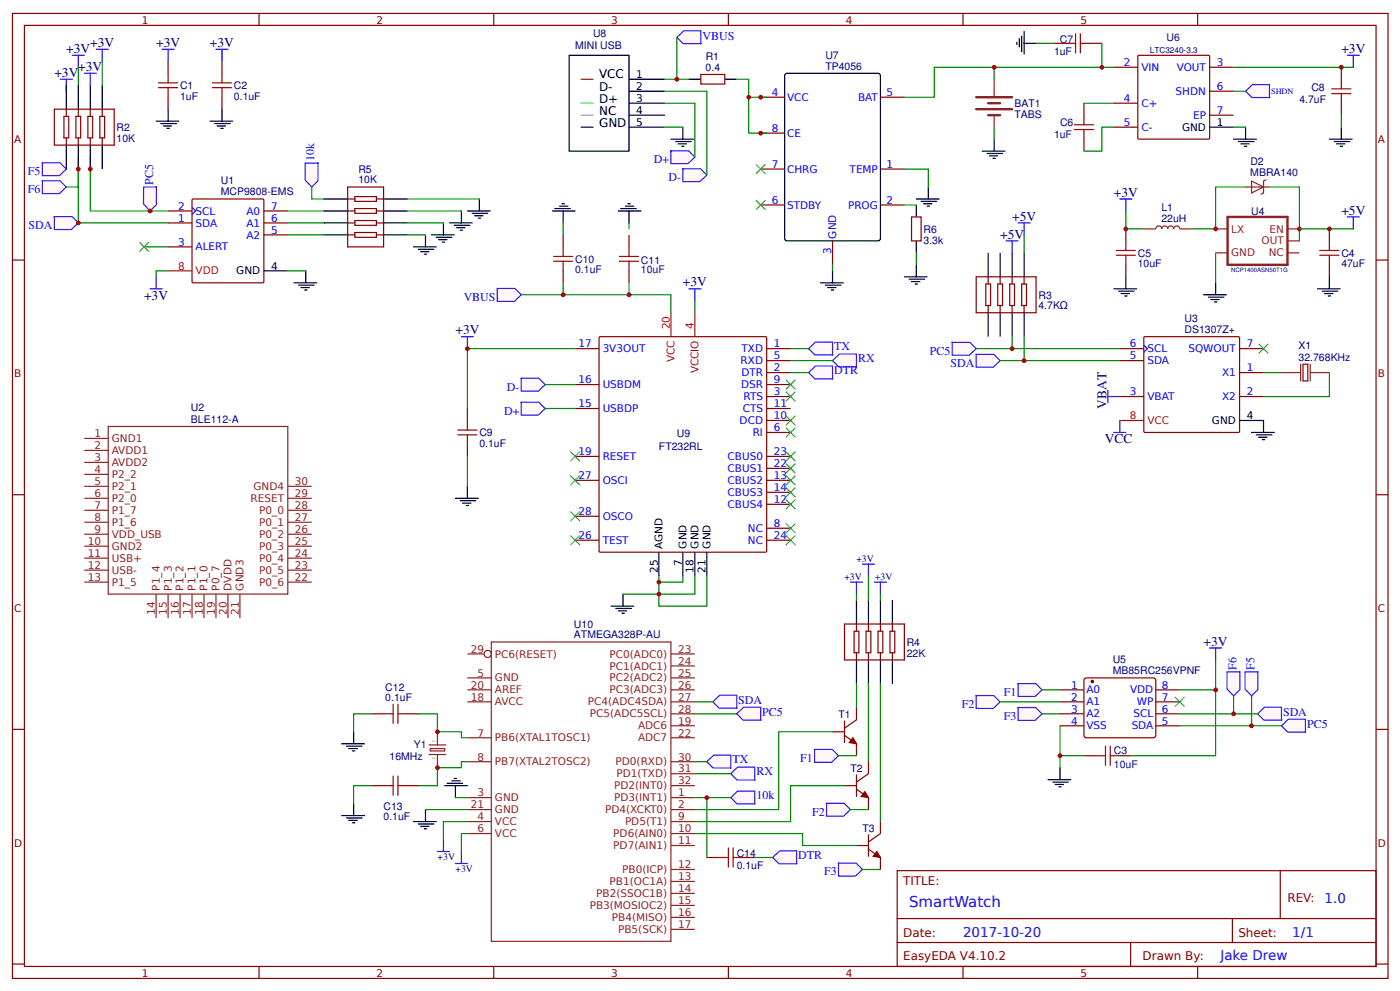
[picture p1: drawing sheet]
<svg xmlns="http://www.w3.org/2000/svg" width="312mm" height="221mm" viewBox="0 0 312 221" stroke-linecap="round" stroke-linejoin="round" font-family="sans-serif">
<defs><g id="words">
<text font-size="3.3" fill="#00f" x="202.5" y="201.9">SmartWatch</text>
<g font-size="3" fill="#000080">
<text x="14.8" y="11.8">+3V</text>
<text x="20.1" y="10.5">+3V</text>
<text x="34.8" y="10.5">+3V</text>
<text x="46.8" y="10.5">+3V</text>
<text x="298.8" y="11.8">+3V</text>
<text x="12.1" y="17.1">+3V</text>
<text x="17.4" y="15.8">+3V</text>
<text x="248.1" y="43.8">+3V</text>
<text x="298.8" y="47.8">+5V</text>
<text x="222.8" y="53.1">+5V</text>
<text x="225.5" y="49.1">+5V</text>
<text x="152.1" y="63.8">+3V</text>
<text x="32.1" y="66.7">+3V</text>
<text x="101.5" y="74.5">+3V</text>
<text x="246.5" y="91" transform="rotate(-90 246.5 91)">VBAT</text>
<text x="246.1" y="98.7">VCC</text>
<text x="268.1" y="143.8">+3V</text>
</g>
<g font-size="3" fill="#00f">
<text x="295.1" y="201.1">1.0</text>
<text x="214.5" y="208.6">2017-10-20</text>
<text x="287.9" y="208.6">1/1</text>
<text x="271.9" y="213.9">Jake Drew</text>
</g>
<g font-size="2.7" fill="#00f">
<text x="156.5" y="8.9">VBUS</text>
<text x="70" y="35.8" transform="rotate(-90 70 35.8)">10k</text>
<text x="6.2" y="39">F5</text>
<text x="34.1" y="41.1" transform="rotate(-90 34.1 41.1)">PC5</text>
<text x="145.6" y="36.3">D+</text>
<text x="148.9" y="40.3">D-</text>
<text x="6.2" y="43">F6</text>
<text x="6.4" y="51">SDA</text>
<text x="103.3" y="67">VBUS</text>
<text x="185.8" y="77.9">TX</text>
<text x="185.8" y="83.3">DTR</text>
<text x="191.2" y="80.6">RX</text>
<text x="207.2" y="79">PC5</text>
<text x="211.8" y="81.7">SDA</text>
<text x="112.9" y="87">D-</text>
<text x="112.3" y="92.3">D+</text>
<text x="275.4" y="149.1" transform="rotate(-90 275.4 149.1)">F6</text>
<text x="279.4" y="149.1" transform="rotate(-90 279.4 149.1)">F5</text>
<text x="223.6" y="155">F1</text>
<text x="164.5" y="156.9">SDA</text>
<text x="169.8" y="159.5">PC5</text>
<text x="214.3" y="157.7">F2</text>
<text x="223.6" y="160.3">F3</text>
<text x="285.8" y="159.5">SDA</text>
<text x="291.2" y="162.2">PC5</text>
<text x="163.2" y="169.9">TX</text>
<text x="168.5" y="172.6">RX</text>
<text x="178.3" y="169.7">F1</text>
<text x="168.5" y="177.9">10k</text>
<text x="180.9" y="181.7">F2</text>
<text x="177.8" y="191.3">DTR</text>
<text x="183.6" y="195">F3</text>
</g>
<g font-size="2.7">
<text x="133.5" y="17.4">VCC</text>
<text x="133.5" y="20.3">D-</text>
<text x="133.5" y="23">D+</text>
<text x="133.5" y="28.3">GND</text>
<text x="133.5" y="25.7">NC</text>
</g>
<g font-size="2.7" fill="#800">
<text x="201.2" y="197.1">TITLE:</text>
<text x="286.8" y="200.9">REV:</text>
<text x="201.2" y="208.6">Date:</text>
<text x="275.9" y="208.6">Sheet:</text>
<text x="201.2" y="213.9">EasyEDA V4.10.2</text>
<text x="254.5" y="213.9">Drawn By:</text>
</g>
<g font-size="2.3" fill="#800">
<text x="31.6" y="5.3">1</text>
<text x="83.9" y="5.3">2</text>
<text x="136.1" y="5.3">3</text>
<text x="188.4" y="5.3">4</text>
<text x="240.7" y="5.3">5</text>
<text x="3.2" y="31.8">A</text>
<text x="306.9" y="31.8">A</text>
<text x="3.2" y="84.1">B</text>
<text x="306.9" y="84.1">B</text>
<text x="3.2" y="136.3">C</text>
<text x="306.9" y="136.3">C</text>
<text x="3.2" y="188.6">D</text>
<text x="306.9" y="188.6">D</text>
<text x="31.6" y="217.5">1</text>
<text x="83.9" y="217.5">2</text>
<text x="136.1" y="217.5">3</text>
<text x="188.4" y="217.5">4</text>
<text x="240.7" y="217.5">5</text>
</g>
<g font-size="2.3" fill="#000080">
<text x="128.1" y="11">MINI USB</text>
<text x="132.1" y="8.3">U8</text>
<text x="236.1" y="9.7">C7</text>
<text x="259.9" y="9.1">U6</text>
<text x="157.2" y="15.8">0.4</text>
<text x="157.2" y="13.4">R1</text>
<text x="183.9" y="15.5">TP4056</text>
<text x="183.9" y="13.1">U7</text>
<text x="234.8" y="12.3">1uF</text>
<text x="40.1" y="22.2">1uF</text>
<text x="40.1" y="19.9">C1</text>
<text x="52.1" y="22.2">0.1uF</text>
<text x="52.1" y="19.9">C2</text>
<text x="226" y="23.9">BAT1</text>
<text x="289.5" y="22.8">4.7uF</text>
<text x="292.1" y="20.2">C8</text>
<text x="26" y="29.2">R2</text>
<text x="226" y="26.2">TABS</text>
<text x="236.1" y="28.2">C6</text>
<text x="26" y="31.6">10K</text>
<text x="234.8" y="30.8">1uF</text>
<text x="49.2" y="41.1">U1</text>
<text x="79.8" y="40.9">10K</text>
<text x="79.8" y="38.4">R5</text>
<text x="278.5" y="39.3">MBRA140</text>
<text x="278.5" y="36.8">D2</text>
<text x="49.2" y="43.5">MCP9808-EMS</text>
<text x="258.7" y="47.1">L1</text>
<text x="278.7" y="47.8">U4</text>
<text x="205.7" y="51.8">R6</text>
<text x="258.7" y="49.5">22uH</text>
<text x="128.1" y="58.6">C10</text>
<text x="142.8" y="58.9">C11</text>
<text x="205.7" y="54.3">3.3k</text>
<text x="253.5" y="59.6">10uF</text>
<text x="253.5" y="57.2">C5</text>
<text x="298.8" y="59.6">47uF</text>
<text x="298.8" y="57.2">C4</text>
<text x="128.1" y="60.9">0.1uF</text>
<text x="142.8" y="60.9">10uF</text>
<text x="231.3" y="68.9">4.7KΩ</text>
<text x="231.3" y="66.5">R3</text>
<text x="263.9" y="71.7">U3</text>
<text x="263.9" y="74.2">DS1307Z+</text>
<text x="289.3" y="77.8">X1</text>
<text x="289.3" y="80.3">32.768KHz</text>
<text x="42.5" y="94.2">BLE112-A</text>
<text x="42.5" y="91.6">U2</text>
<text x="106.8" y="99.6">0.1uF</text>
<text x="106.8" y="97.2">C9</text>
<text x="146.8" y="100.2">FT232RL</text>
<text x="150.8" y="97.3">U9</text>
<text x="127.9" y="142.2">ATMEGA328P-AU</text>
<text x="127.9" y="139.8">U10</text>
<text x="202" y="143.8">R4</text>
<text x="202" y="146.3">22K</text>
<text x="247.9" y="147.7">U5</text>
<text x="85.8" y="154">C12</text>
<text x="247.9" y="150.2">MB85RC256VPNF</text>
<text x="85.8" y="156.1">0.1uF</text>
<text x="186.8" y="159.9">T1</text>
<text x="92.2" y="166.6">Y1</text>
<text x="248.1" y="167.9">C3</text>
<text x="86.8" y="169.3">16MHz</text>
<text x="189.5" y="171.9">T2</text>
<text x="248.1" y="171">10uF</text>
<text x="85.5" y="182.6">0.1uF</text>
<text x="85.5" y="180.3">C13</text>
<text x="192.1" y="185.3">T3</text>
<text x="164.1" y="190.9">C14</text>
<text x="164.1" y="193.5">0.1uF</text>
</g>
<g font-size="2.3">
<text x="141.7" y="17.4">1</text>
<text x="141.7" y="20.1">2</text>
<text x="141.7" y="22.7">3</text>
<text x="141.7" y="25.4">4</text>
<text x="141.7" y="28.1">5</text>
<text x="263.3" y="29.1">GND</text>
<text x="271.1" y="28.1">1</text>
<text x="52.6" y="61.1">GND</text>
<text x="60.4" y="60.1">4</text>
<text x="270" y="94.5">GND</text>
<text x="277.7" y="93.4">4</text>
<text x="147.6" y="122.2" transform="rotate(-90 147.6 122.2)">AGND</text>
<text x="152.9" y="122.2" transform="rotate(-90 152.9 122.2)">GND</text>
<text x="155.6" y="122.2" transform="rotate(-90 155.6 122.2)">GND</text>
<text x="158.3" y="122.2" transform="rotate(-90 158.3 122.2)">GND</text>
<text x="146.5" y="127.6" transform="rotate(-90 146.5 127.6)">25</text>
<text x="151.9" y="126.1" transform="rotate(-90 151.9 126.1)">7</text>
<text x="154.5" y="127.6" transform="rotate(-90 154.5 127.6)">18</text>
<text x="157.2" y="127.6" transform="rotate(-90 157.2 127.6)">21</text>
</g>
<g font-size="2.3" fill="#00f">
<text x="250.4" y="14.7">2</text>
<text x="254.3" y="15.8">VIN</text>
<text x="262.1" y="15.8">VOUT</text>
<text x="271.1" y="14.7">3</text>
<text x="172" y="21.4">4</text>
<text x="175.3" y="22.5">VCC</text>
<text x="191.2" y="22.5">BAT</text>
<text x="197.5" y="21.4">5</text>
<text x="250.4" y="22.7">4</text>
<text x="254.3" y="23.8">C+</text>
<text x="261.9" y="21.1">SHDN</text>
<text x="271.1" y="20.1">6</text>
<text x="172" y="29.4">8</text>
<text x="250.4" y="28.1">5</text>
<text x="254.3" y="29.1">C-</text>
<text x="265.8" y="26.5">EP</text>
<text x="271.1" y="25.4">7</text>
<text x="175.3" y="30.5">CE</text>
<text x="172" y="37.4">7</text>
<text x="175.3" y="38.5">CHRG</text>
<text x="189.3" y="38.5">TEMP</text>
<text x="197.5" y="37.4">1</text>
<text x="39.7" y="46.7">2</text>
<text x="43.6" y="47.8">SCL</text>
<text x="54.9" y="47.8">A0</text>
<text x="60.4" y="46.7">7</text>
<text x="172" y="45.4">6</text>
<text x="175.3" y="46.5">STDBY</text>
<text x="188.9" y="46.5">PROG</text>
<text x="197.5" y="45.4">2</text>
<text x="39.7" y="49.4">1</text>
<text x="43.6" y="50.5">SDA</text>
<text x="54.9" y="53.1">A2</text>
<text x="54.9" y="50.5">A1</text>
<text x="60.4" y="52.1">5</text>
<text x="60.4" y="49.4">6</text>
<text x="186.3" y="53.1" transform="rotate(-90 186.3 53.1)">GND</text>
<text x="39.7" y="54.7">3</text>
<text x="43.6" y="55.8">ALERT</text>
<text x="185.2" y="56.5" transform="rotate(-90 185.2 56.5)">3</text>
<text x="128.9" y="77.4">17</text>
<text x="172.4" y="77.4">1</text>
<text x="251.7" y="77.4">6</text>
<text x="277.7" y="77.4">7</text>
<text x="134.3" y="78.5">3V3OUT</text>
<text x="165" y="81.1">RXD</text>
<text x="165.1" y="83.8">DTR</text>
<text x="165.2" y="78.5">TXD</text>
<text x="172.4" y="80.1">5</text>
<text x="172.4" y="82.7">2</text>
<text x="251.7" y="80.1">5</text>
<text x="255.6" y="81.1">SDA</text>
<text x="255.6" y="78.5">SCL</text>
<text x="264.7" y="78.5">SQWOUT</text>
<text x="272.3" y="83.8">X1</text>
<text x="277.7" y="82.7">1</text>
<text x="128.9" y="85.4">16</text>
<text x="134.3" y="86.5">USBDM</text>
<text x="165.1" y="86.5">DSR</text>
<text x="165.6" y="89.1">RTS</text>
<text x="172.4" y="85.4">9</text>
<text x="172.4" y="88.1">3</text>
<text x="251.7" y="88.1">3</text>
<text x="255.6" y="89.1">VBAT</text>
<text x="272.3" y="89.1">X2</text>
<text x="277.7" y="88.1">2</text>
<text x="128.9" y="90.7">15</text>
<text x="134.3" y="91.8">USBDP</text>
<text x="164.8" y="94.5">DCD</text>
<text x="165.5" y="91.8">CTS</text>
<text x="172.4" y="93.4">10</text>
<text x="172.4" y="90.7">11</text>
<text x="128.9" y="101.4">19</text>
<text x="167.7" y="97.1">RI</text>
<text x="172.4" y="96.1">6</text>
<text x="172.4" y="101.4">23</text>
<text x="128.9" y="106.7">27</text>
<text x="134.3" y="102.5">RESET</text>
<text x="134.3" y="107.8">OSCI</text>
<text x="162.1" y="107.8">CBUS2</text>
<text x="162.1" y="105.1">CBUS1</text>
<text x="162.1" y="102.5">CBUS0</text>
<text x="172.4" y="106.7">13</text>
<text x="172.4" y="104.1">22</text>
<text x="162.1" y="113.1">CBUS4</text>
<text x="162.1" y="110.5">CBUS3</text>
<text x="172.4" y="112.1">12</text>
<text x="172.4" y="109.4">14</text>
<text x="128.9" y="114.7">28</text>
<text x="134.3" y="115.8">OSCO</text>
<text x="166.6" y="118.5">NC</text>
<text x="172.4" y="117.4">8</text>
<text x="128.9" y="120.1">26</text>
<text x="134.3" y="121.1">TEST</text>
<text x="166.6" y="121.1">NC</text>
<text x="172.4" y="120.1">24</text>
<text x="238.7" y="153.4">1</text>
<text x="242" y="154.5">A0</text>
<text x="251.8" y="154.5">VDD</text>
<text x="258.8" y="153.4">8</text>
<text x="238.7" y="156.1">2</text>
<text x="238.7" y="158.7">3</text>
<text x="238.7" y="161.4">4</text>
<text x="242" y="157.1">A1</text>
<text x="242" y="159.8">A2</text>
<text x="252.5" y="159.8">SCL</text>
<text x="253.2" y="157.1">WP</text>
<text x="258.8" y="161.4">5</text>
<text x="258.8" y="158.7">6</text>
<text x="258.8" y="156.1">7</text>
<text x="242" y="162.5">VSS</text>
<text x="252.1" y="162.5">SDA</text>
</g>
<g font-size="2.3" fill="#8d2323">
<text x="274.3" y="51.8">LX</text>
<text x="282.8" y="51.8">EN</text>
<text x="274.3" y="57.1">GND</text>
<text x="281" y="54.5">OUT</text>
<text x="282.6" y="57.1">NC</text>
<text x="21" y="97.4">1</text>
<text x="21" y="100.1">2</text>
<text x="24.9" y="98.5">GND1</text>
<text x="24.9" y="101.1">AVDD1</text>
<text x="21" y="102.7">3</text>
<text x="21" y="105.4">4</text>
<text x="24.9" y="103.8">AVDD2</text>
<text x="24.9" y="106.5">P2_2</text>
<text x="21" y="108.1">5</text>
<text x="21" y="110.7">6</text>
<text x="21" y="113.4">7</text>
<text x="24.9" y="109.1">P2_1</text>
<text x="24.9" y="111.8">P2_0</text>
<text x="55.8" y="111.8">RESET</text>
<text x="56.5" y="109.1">GND4</text>
<text x="65.7" y="113.4">28</text>
<text x="65.7" y="110.7">29</text>
<text x="65.7" y="108.1">30</text>
<text x="21" y="116.1">8</text>
<text x="21" y="118.7">9</text>
<text x="24.9" y="114.5">P1_7</text>
<text x="24.9" y="117.1">P1_6</text>
<text x="24.9" y="119.8">VDD_USB</text>
<text x="57.8" y="119.8">P0_2</text>
<text x="57.8" y="117.1">P0_1</text>
<text x="57.8" y="114.5">P0_0</text>
<text x="65.7" y="118.7">26</text>
<text x="65.7" y="116.1">27</text>
<text x="19.5" y="121.4">10</text>
<text x="19.5" y="124.1">11</text>
<text x="24.9" y="122.5">GND2</text>
<text x="24.9" y="125.1">USB+</text>
<text x="57.8" y="125.1">P0_4</text>
<text x="57.8" y="122.5">P0_3</text>
<text x="65.7" y="124.1">24</text>
<text x="65.7" y="121.4">25</text>
<text x="19.5" y="126.7">12</text>
<text x="19.5" y="129.4">13</text>
<text x="24.9" y="127.8">USB-</text>
<text x="24.9" y="130.5">P1_5</text>
<text x="35.6" y="131.5" transform="rotate(-90 35.6 131.5)">P1_4</text>
<text x="38.2" y="131.5" transform="rotate(-90 38.2 131.5)">P1_3</text>
<text x="40.9" y="131.5" transform="rotate(-90 40.9 131.5)">P1_2</text>
<text x="43.6" y="131.5" transform="rotate(-90 43.6 131.5)">P1_1</text>
<text x="46.2" y="131.5" transform="rotate(-90 46.2 131.5)">P1_0</text>
<text x="48.9" y="131.5" transform="rotate(-90 48.9 131.5)">P0_7</text>
<text x="51.6" y="131.5" transform="rotate(-90 51.6 131.5)">DVDD</text>
<text x="54.2" y="131.5" transform="rotate(-90 54.2 131.5)">GND3</text>
<text x="57.8" y="130.5">P0_6</text>
<text x="57.8" y="127.8">P0_5</text>
<text x="65.7" y="129.4">22</text>
<text x="65.7" y="126.7">23</text>
<text x="34.5" y="136.9" transform="rotate(-90 34.5 136.9)">14</text>
<text x="37.2" y="136.9" transform="rotate(-90 37.2 136.9)">15</text>
<text x="39.8" y="136.9" transform="rotate(-90 39.8 136.9)">16</text>
<text x="42.5" y="136.9" transform="rotate(-90 42.5 136.9)">17</text>
<text x="45.2" y="136.9" transform="rotate(-90 45.2 136.9)">18</text>
<text x="47.8" y="136.9" transform="rotate(-90 47.8 136.9)">19</text>
<text x="50.5" y="136.9" transform="rotate(-90 50.5 136.9)">20</text>
<text x="53.2" y="136.9" transform="rotate(-90 53.2 136.9)">21</text>
<text x="104.9" y="145.4">29</text>
<text x="110.3" y="146.5">PC6(RESET)</text>
<text x="135.8" y="149.1">PC1(ADC1)</text>
<text x="135.8" y="146.5">PC0(ADC0)</text>
<text x="151.1" y="148.1">24</text>
<text x="151.1" y="145.4">23</text>
<text x="104.9" y="153.4">20</text>
<text x="106.4" y="150.7">5</text>
<text x="110.3" y="151.8">GND</text>
<text x="110.3" y="154.5">AREF</text>
<text x="135.8" y="154.5">PC3(ADC3)</text>
<text x="135.8" y="151.8">PC2(ADC2)</text>
<text x="151.1" y="153.4">26</text>
<text x="151.1" y="150.7">25</text>
<text x="104.9" y="156.1">18</text>
<text x="110.3" y="157.1">AVCC</text>
<text x="131" y="157.1">PC4(ADC4SDA)</text>
<text x="131.4" y="159.8">PC5(ADC5SCL)</text>
<text x="151.1" y="158.7">28</text>
<text x="151.1" y="156.1">27</text>
<text x="151.1" y="161.4">19</text>
<text x="106.4" y="164.1">7</text>
<text x="110.3" y="165.1">PB6(XTAL1TOSC1)</text>
<text x="142.1" y="165.1">ADC7</text>
<text x="142.1" y="162.5">ADC6</text>
<text x="151.1" y="164.1">22</text>
<text x="106.4" y="169.4">8</text>
<text x="110.3" y="170.5">PB7(XTAL2TOSC2)</text>
<text x="137.1" y="170.5">PD0(RXD)</text>
<text x="137.3" y="173.1">PD1(TXD)</text>
<text x="151.1" y="172.1">31</text>
<text x="151.1" y="169.4">30</text>
<text x="106.4" y="177.4">3</text>
<text x="110.3" y="178.5">GND</text>
<text x="136.8" y="178.5">PD3(INT1)</text>
<text x="136.8" y="175.8">PD2(INT0)</text>
<text x="151.1" y="177.4">1</text>
<text x="151.1" y="174.7">32</text>
<text x="104.9" y="180.1">21</text>
<text x="106.4" y="182.7">4</text>
<text x="106.4" y="185.4">6</text>
<text x="110.3" y="181.1">GND</text>
<text x="110.3" y="183.8">VCC</text>
<text x="134.8" y="181.1">PD4(XCKT0)</text>
<text x="139.2" y="183.8">PD5(T1)</text>
<text x="151.1" y="185.4">10</text>
<text x="151.1" y="182.7">9</text>
<text x="151.1" y="180.1">2</text>
<text x="110.3" y="186.5">VCC</text>
<text x="136.6" y="189.1">PD7(AIN1)</text>
<text x="136.6" y="186.5">PD6(AIN0)</text>
<text x="151.1" y="188.1">11</text>
<text x="135.8" y="197.1">PB1(OC1A)</text>
<text x="138.6" y="194.5">PB0(ICP)</text>
<text x="151.1" y="196.1">13</text>
<text x="151.1" y="193.4">12</text>
<text x="131.4" y="202.5">PB3(MOSIOC2)</text>
<text x="132.8" y="199.8">PB2(SSOC1B)</text>
<text x="151.1" y="201.4">15</text>
<text x="151.1" y="198.7">14</text>
<text x="136.3" y="205.1">PB4(MISO)</text>
<text x="137.7" y="207.8">PB5(SCK)</text>
<text x="151.1" y="206.7">17</text>
<text x="151.1" y="204.1">16</text>
</g>
<g font-size="2.3" fill="#f00">
<text x="39.7" y="60.1">8</text>
<text x="43.6" y="61.1">VDD</text>
<text x="149.2" y="73.4" transform="rotate(-90 149.2 73.4)">20</text>
<text x="154.5" y="73.4" transform="rotate(-90 154.5 73.4)">4</text>
<text x="150.3" y="80.7" transform="rotate(-90 150.3 80.7)">VCC</text>
<text x="155.6" y="83.2" transform="rotate(-90 155.6 83.2)">VCCIO</text>
<text x="251.7" y="93.4">8</text>
<text x="255.6" y="94.5">VCC</text>
</g>
<g font-size="2.2" fill="#000080">
<text x="190.8" y="125.1">+3V</text>
<text x="188.1" y="129.1">+3V</text>
<text x="194.9" y="129.1">+3V</text>
<text x="97.5" y="191.5">+3V</text>
<text x="101.5" y="194.2">+3V</text>
</g>
<text font-size="1.8" fill="#000080" x="256.1" y="11.7">LTC3240-3.3</text>
<text font-size="1.8" fill="#00f" x="283.2" y="20.9">SHDN</text>
<text font-size="1.3" fill="#000080" x="274.3" y="60.5">NCP1400ASN50T1G</text>
<g font-size=".8" fill="#238d23">
<text x="96.4" y="164.9" transform="rotate(90 96.4 164.9)">1</text>
<text x="96.4" y="168.6" transform="rotate(90 96.4 168.6)">2</text>
</g>
</g></defs>
<g fill="none" stroke="#800" stroke-width=".27">
<path d="M2.8 3h306.4v214.9h-306.4zM5.4 5.7h301.1v209.6h-301.1zM57.7 3v2.7M110 3v2.7M162.3 3v2.7M214.5 3v2.7M266.8 3v2.7M2.8 57.9h2.6M37.4 49.7h5.4M37.4 47h5.4M37.4 55h5.4M42.8 44.5l.2-.2h15.5l.2 .2 .1 18.2-.2 .3h-15.6l-.2-.1z"/>
<path d="M58.8 49.7h5.3M58.8 47h5.3M58.8 52.3h5.3M306.5 57.9h2.7M2.8 110.2h2.6M306.5 110.2h2.7M2.8 162.5h2.6M306.5 162.5h2.7M199.9 193.9h106.6v21.4h-106.6zM285.2 193.9v10.7M2.8 214.7h2.6M57.7 215.3v2.6"/>
<path d="M110 215.3v2.6M162.3 215.3v2.6M199.9 204.6h106.6M199.9 209.9h106.6M214.5 215.3v2.6M251.9 209.9v5.4M266.8 215.3v2.6M274.5 204.6v5.3M306.5 214.7h2.7"/>
</g>
<path d="M18.8 16.3h2.6M20.1 16.3v2.7M21.4 11h2.7M22.8 11v2.7M36.1 11h2.7M37.4 11v2.7M42.8 46.2l.8 .8-.8 .8M33.4 64.3h2.7M34.8 61.7v2.6" fill="none" stroke="#00f" stroke-width=".27"/>
<g fill="none" stroke="#000" stroke-width=".27">
<path d="M34.8 27h5M35.8 27.5h3.5M36.4 28.1h1.8M37.2 28.6h.5M37.4 24.3v2.7M92.1 55h5.1M93.2 55.5h3.5M93.7 56.1h1.9M94.5 56.6h.6M94.8 52.3v2.7M96.1 52.3h5.1M97.2 52.9h3.5"/>
<path d="M97.7 53.4h1.9M98.5 53.9h.6M98.8 49.7v2.6M100.1 49.7h5.1M101.2 50.2h3.5M101.7 50.7h1.9M102.5 51.3h.6M102.8 47v2.7M58.8 60.3h5.3M65.4 63h5.1M66.5 63.5h3.5M67 64.1h1.9"/>
<path d="M67.8 64.6h.6M68.1 60.3v2.7"/>
</g>
<path d="M37.4 60.3h5.4" fill="none" stroke="#f00" stroke-width=".27"/>
<path d="M22.8 13.7v5.3M17.4 35v14.7h20M20.1 35v12h17.3M32.1 55h5.3M64.1 47h8M64.1 49.7h8M64.1 52.3h8M37.4 60.3h-2.6v1.4M64.1 60.3h4" fill="none" stroke="#080" stroke-width=".27"/>
<path d="M31 53.9l2.2 2.2zM31 56.1l2.2-2.2z" fill="#000" stroke="#3c3" stroke-width=".27"/>
<g fill="#fff7f8" stroke="#430aff" stroke-width=".27">
<path d="M12 48.3h4l1.4 1.4-1.5 1.4h-3.8z"/>
<path d="M158.8 156.3l1.5-1.4h3.8l.1 2.8h-4z"/>
</g>
<path d="M154.8 159h9.3M154.8 156.3h4" fill="none" stroke="#080" stroke-width=".27"/>
<path d="M35.3 19.5h4.3M35.3 18.5h4.3M37.4 16.3v2.2M37.4 19.5v2.2" fill="none" stroke="#a00000" stroke-width=".27"/>
<path d="M37.4 13.7v2.6M37.4 21.7v2.6M249.5 77.7h5.3M254.9 75h21l.2 .1v21l-.1 .2h-20.9l-.3-.1v-20.9zM276.1 77.7h5.4M249.5 88.3h5.3M249.5 80.3h5.3M276.1 83h5.4M276.1 88.3h5.4" fill="none" stroke="#800" stroke-width=".27"/>
<path d="M218.8 33.7h5.1M219.9 34.2h3.4M220.4 34.7h1.9M221.2 35.3h.5M221.5 31v2.7M276.1 93.7h5.4v2.6M278.8 96.3h5.1M279.9 96.9h3.4M280.4 97.4h1.9M281.2 97.9h.5" fill="none" stroke="#000" stroke-width=".27"/>
<path d="M300.1 48.3h2.7M301.5 48.3v2.7M254.8 76.9l.8 .8-.8 .8M246.8 88.3h2.7M246.8 87v2.7M248.1 96.3h2.7M249.5 93.7v2.6" fill="none" stroke="#00f" stroke-width=".27"/>
<path d="M249.5 93.7h5.3" fill="none" stroke="#f00" stroke-width=".27"/>
<path d="M217.4 78.9h4l1.4 1.4-1.5 1.5h-3.8z" fill="#fff7f8" stroke="#430aff" stroke-width=".27"/>
<path d="M217.5 77.7h32M225.5 75v2.7M222.8 80.3h26.7" fill="none" stroke="#080" stroke-width=".27"/>
<g fill="none" stroke="#000" stroke-width=".27">
<path d="M46.8 27h5M47.8 27.5h3.5M48.4 28.1h1.8M49.2 28.6h.5M49.4 24.3v2.7M220.1 56.3v5.4M222.8 56.3v5.4M225.5 56.3v5.4M228.1 56.3v5.4M220.1 69.7v5.3M222.8 69.7v5.3M225.5 69.7v5.3"/>
<path d="M228.1 69.7v5.3"/>
</g>
<path d="M48.1 11h2.7M49.4 11v2.7" fill="none" stroke="#00f" stroke-width=".27"/>
<path d="M47.3 19.5h4.3M47.3 18.5h4.3M49.4 16.3v2.2M49.4 19.5v2.2" fill="none" stroke="#a00000" stroke-width=".27"/>
<g fill="none" stroke="#800" stroke-width=".27">
<path d="M49.4 13.7v2.6M49.4 21.7v2.6M217.5 61.7h13.3v8h-13.3zM219.6 63.3h1.1v4.8h-1.1zM220.1 61.7v1.6M220.1 68.1v1.6M222.3 63.3h1v4.8h-1zM222.8 61.7v1.6M222.8 68.1v1.6M224.9 63.3h1.1v4.8h-1.1zM225.5 61.7v1.6M225.5 68.1v1.6"/>
<path d="M227.6 63.3h1.1v4.8h-1.1zM228.1 61.7v1.6M228.1 68.1v1.6"/>
</g>
<circle cx="225.5" cy="77.7" r=".53" fill="#c00"/>
<path d="M228.1 52.3v4M228.1 75v5.3" fill="none" stroke="#080" stroke-width=".27"/>
<path d="M224.1 53.7h2.7M225.5 53.7v2.6M226.8 49.7h2.7M228.1 49.7v2.6" fill="none" stroke="#00f" stroke-width=".27"/>
<path d="M280.4 76.6l2.1 2.1zM282.5 76.6l-2.1 2.1z" fill="#000" stroke="#3c3" stroke-width=".27"/>
<path d="M254.8 51h2.7a.67 .67 0 0 1 .6-.7 .67 .67 0 0 1 .7 .7 .67 .67 0 0 1 .7-.7 .67 .67 0 0 1 .6 .7 .67 .67 0 0 1 .7-.7 .67 .67 0 0 1 .7 .7 .67 .67 0 0 1 .6-.7 .67 .67 0 0 1 .7 .7h2.7M270.8 51h2.7M270.8 56.3h2.7M286.8 51h2.7M286.8 56.3h2.7M286.8 53.7h2.7M285.5 83h4.2M289.7 81.1v3.8M291.9 83h4.2M291.9 81.1v3.8" fill="none" stroke="#8d2323" stroke-width=".27"/>
<g fill="none" stroke="#800" stroke-width=".27">
<path d="M290.3 81.1h1v3.8h-1zM190.8 157.7v2.6l-2.7 1.9M236.1 153.7h5.4M236.1 156.3h5.4M236.1 159h5.4M241.5 151.3l.5-.3 15.2 .1 .3 .4-.1 12.6-.5 .2h-15.2l-.2-.5zM257.5 153.7h5.3M257.5 156.3h5.3M257.5 159h5.3M185.5 163h2.6M188.1 163.8l2.7 1.9v2.6M188.1 160.6v4.8"/>
<path d="M236.1 161.7h5.4M257.5 161.7h5.3"/>
</g>
<path d="M273.5 48.3h13.3v10.7h-13.3z" fill="none" stroke="#8d2323" stroke-width=".53"/>
<g fill="#800" stroke="#800" stroke-width=".27">
<path d="M190 164.3l.8 1.4-1.6-.3z"/>
<circle cx="243.3" cy="151.8" r=".27"/>
</g>
<path d="M280.1 159l1.6-1.5h3.8v2.9h-4z" fill="#fff7f8" stroke="#430aff" stroke-width=".27"/>
<path d="M190.8 152.3v5.4M274.8 155v4h-12M278.8 155v6.7h-16" fill="none" stroke="#080" stroke-width=".27"/>
<path d="M190.8 133.7v5.3M193.5 133.7v5.3M196.1 133.7v5.3M198.8 133.7v5.3M190.8 147v5.3M193.5 147v5.3M196.1 147v5.3M198.8 147v5.3" fill="none" stroke="#000" stroke-width=".27"/>
<g fill="none" stroke="#800" stroke-width=".27">
<path d="M188.1 139h13.4v8h-13.4zM190.8 139v1.6M193.5 139v1.6M196.1 139v1.6M198.8 139v1.6M190.3 140.6h1v4.8h-1zM190.8 145.4v1.6M192.9 140.6h1.1v4.8h-1.1zM193.5 145.4v1.6M195.6 140.6h1.1v4.8h-1.1zM196.1 145.4v1.6M198.3 140.6h1v4.8h-1z"/>
<path d="M198.8 145.4v1.6M188.1 175h2.7M190.8 172.6v4.8M190.8 175.8l2.7 1.9v2.6M193.5 169.7v2.6l-2.7 1.9M190.8 188.3h2.7M193.5 189.1l2.6 1.9v2.7M193.5 185.9v4.8M196.1 183v2.7l-2.6 1.8"/>
</g>
<g fill="#800" stroke="#800" stroke-width=".27">
<path d="M192.7 176.3l.8 1.4-1.6-.3z"/>
<path d="M195.3 189.7l.8 1.3-1.6-.3z"/>
</g>
<g fill="#fff7f8" stroke="#430aff" stroke-width=".27">
<path d="M186.7 192.3h4l1.4 1.4-1.5 1.4h-3.8z"/>
<path d="M181.4 166.9h4l1.4 1.4-1.5 1.5h-3.8z"/>
<path d="M184.1 178.9h4l1.4 1.4-1.6 1.5h-3.8z"/>
<path d="M226.7 152.3h4l1.4 1.4-1.5 1.4h-3.8z"/>
<path d="M226.7 157.6h4l1.4 1.4-1.5 1.5h-3.8z"/>
<path d="M217.4 154.9h4l1.4 1.4-1.5 1.5h-3.8z"/>
</g>
<path d="M17.4 15v4M193.5 152.3v17.4M196.1 152.3v30.7M222.8 156.3h13.3M232.1 153.7h4M232.1 159h4M185.5 163h-12v17.3h-18.7M186.8 168.3h4M188.1 175h-12v8h-21.3M154.8 185.7h24v2.6h12M189.5 180.3h4M192.1 193.7h4" fill="none" stroke="#080" stroke-width=".27"/>
<path d="M13.4 17.7h2.7M14.8 17.7v2.6M16.1 12.3h2.7M17.4 12.3v2.7" fill="none" stroke="#00f" stroke-width=".27"/>
<g fill="#fff7f8" stroke="#430aff" stroke-width=".27">
<path d="M9.4 36.3h4l1.4 1.4-1.6 1.4h-3.8z"/>
<path d="M9.4 40.3h4l1.4 1.4-1.6 1.4h-3.8z"/>
</g>
<path d="M17.4 37.7v4h-2.6" fill="none" stroke="#080" stroke-width=".27"/>
<g fill="#fff7f8" stroke="#430aff" stroke-width=".27">
<path d="M273.3 149.7l2.9-.1v4l-1.4 1.4-1.5-1.5z"/>
<path d="M277.3 149.7l2.9-.1v4l-1.4 1.4-1.5-1.5z"/>
</g>
<path d="M274.8 159h5.3M278.8 161.7h6.7" fill="none" stroke="#080" stroke-width=".27"/>
<circle cx="278.8" cy="161.7" r=".53" fill="#c00"/>
<path d="M244.1 168.3h2.2M246.3 166.2v4.3M247.3 168.3h2.2M247.3 166.2v4.3" fill="none" stroke="#a00000" stroke-width=".27"/>
<path d="M241.5 168.3h2.6M249.5 168.3h2.6" fill="none" stroke="#800" stroke-width=".27"/>
<path d="M233.5 173.7h5M234.5 174.2h3.5M235.1 174.7h1.8M235.9 175.3h.5M236.1 171v2.7" fill="none" stroke="#000" stroke-width=".27"/>
<path d="M236.1 161.7v6.6M241.5 168.3h-5.4v2.7" fill="none" stroke="#080" stroke-width=".27"/>
<circle cx="236.1" cy="168.3" r=".53" fill="#c00"/>
<path d="M262.8 153.7h8v14.6h-18.7M270.8 147v6.7" fill="none" stroke="#080" stroke-width=".27"/>
<circle cx="270.8" cy="153.7" r=".53" fill="#c00"/>
<path d="M269.5 144.3h2.6M270.8 144.3v2.7" fill="none" stroke="#00f" stroke-width=".27"/>
<circle cx="274.8" cy="159" r=".53" fill="#c00"/>
<g fill="none" stroke="#000" stroke-width=".27">
<path d="M14.8 19v5.3M17.4 19v5.3M20.1 19v5.3M22.8 19v5.3M14.8 32.3v5.4M17.4 32.3v5.4M20.1 32.3v5.4M22.8 32.3v5.4M72.1 44.3h5.3M72.1 47h5.3M72.1 49.7h5.3M72.1 52.3h5.3"/>
<path d="M85.5 44.3h5.3M85.5 47h5.3M85.5 49.7h5.3M85.5 52.3h5.3"/>
</g>
<g fill="none" stroke="#800" stroke-width=".27">
<path d="M12.1 24.3h13.3v8h-13.3zM14.2 25.9h1.1v4.8h-1.1zM14.8 24.3v1.6M14.8 30.7v1.6M16.9 25.9h1.1v4.8h-1.1zM17.4 24.3v1.6M17.4 30.7v1.6M19.6 25.9h1v4.8h-1zM20.1 24.3v1.6M20.1 30.7v1.6M22.2 25.9h1.1v4.8h-1.1zM22.8 24.3v1.6"/>
<path d="M22.8 30.7v1.6M77.4 52.3h1.6M77.4 41.7h8.1v13.3h-8.1zM77.4 44.3h1.6M77.4 49.7h1.6M77.4 47h1.6M79 43.8h4.9v1.1h-4.9zM79 46.5h4.9v1h-4.9zM79 49.1h4.9v1.1h-4.9zM79 51.8h4.9v1.1h-4.9zM83.9 52.3h1.6M83.9 44.3h1.6"/>
<path d="M83.9 49.7h1.6M83.9 47h1.6"/>
</g>
<g fill="#fff7f8" stroke="#430aff" stroke-width=".27">
<path d="M164.1 159l1.6-1.5h3.8v2.9h-4z"/>
<path d="M285.5 161.7l1.5-1.5h3.8l.1 2.9h-4z"/>
<path d="M212.1 76.3h4l1.4 1.4-1.6 1.4h-3.8z"/>
<path d="M32 41.7l2.8-.1v4l-1.4 1.4-1.4-1.5z"/>
</g>
<path d="M277.5 41.7h5.3M278.8 40.3l2.7 1.4-2.7 1.3zM282 40.1l-.5 .2v2.7l-.6 .3" fill="none" stroke="#8d2323" stroke-width=".27"/>
<path d="M277.5 41.7h-6.7v9.3h-5.3M282.8 41.7h6.7v12" fill="none" stroke="#080" stroke-width=".27"/>
<circle cx="289.5" cy="51" r=".53" fill="#c00"/>
<path d="M289.5 51h12" fill="none" stroke="#080" stroke-width=".27"/>
<path d="M294 56.9h4.3M294 55.8h4.3M296.1 53.7v2.1M296.1 56.9v2.1" fill="none" stroke="#a00000" stroke-width=".27"/>
<path d="M296.1 51v2.7M296.1 59v2.7" fill="none" stroke="#800" stroke-width=".27"/>
<circle cx="296.1" cy="51" r=".53" fill="#c00"/>
<path d="M248.1 64.3h5.1M249.2 64.9h3.5M249.7 65.4h1.9M250.5 65.9h.6M250.8 61.7v2.6M293.5 64.3h5M294.5 64.9h3.5M295.1 65.4h1.8M295.9 65.9h.5M296.1 61.7v2.6" fill="none" stroke="#000" stroke-width=".27"/>
<path d="M248.7 56.9h4.2M248.7 55.8h4.2M250.8 53.7v2.1M250.8 56.9v2.1" fill="none" stroke="#a00000" stroke-width=".27"/>
<path d="M250.8 51v2.7M250.8 59v2.7" fill="none" stroke="#800" stroke-width=".27"/>
<path d="M249.5 44.3h2.6M250.8 44.3v2.7" fill="none" stroke="#00f" stroke-width=".27"/>
<path d="M250.8 47v4h4" fill="none" stroke="#080" stroke-width=".27"/>
<circle cx="250.8" cy="51" r=".53" fill="#c00"/>
<path d="M268.1 65.7h5.1M269.2 66.2h3.5M269.7 66.7h1.9M270.5 67.3h.6M270.8 63v2.7" fill="none" stroke="#000" stroke-width=".27"/>
<path d="M270.8 56.3v6.7" fill="none" stroke="#080" stroke-width=".27"/>
<g fill="#c00">
<circle cx="270.8" cy="51" r=".53"/>
<circle cx="228.1" cy="80.3" r=".53"/>
</g>
<path d="M217.5 21.7h8M217.5 24.3h8M220.1 23h2.7M220.1 25.7h2.7" fill="none" stroke="#8d2323" stroke-width=".53"/>
<path d="M221.5 17.7v3.7M221.5 25.7v2.6" fill="none" stroke="#8d2323" stroke-width=".27"/>
<path d="M300.1 12.3h2.7M301.5 12.3v2.7M189.5 129.7h2.6M190.8 129.7v2.6M192.1 125.7h2.7M193.5 125.7v2.6M194.8 129.7h2.7M196.1 129.7v2.6" fill="none" stroke="#00f" stroke-width=".27"/>
<path d="M274.8 15h26.7M241.5 23h6.6M248.1 28.3h-2.6v5.4h-4M274.8 28.3h2.7M298.8 25.7v2.6M190.8 132.3v1.4M193.5 128.3v5.4M196.1 132.3v1.4" fill="none" stroke="#080" stroke-width=".27"/>
<g fill="none" stroke="#800" stroke-width=".27">
<path d="M234.8 9.7h2.7M242.8 9.7h2.7M248.1 15h5.4M253.6 12.4l15.6-.1 .2 .2 .1 18.2-.2 .3h-15.6l-.2-.1v-18.3zM269.5 15h5.3M298.8 15v2.7M241.5 23v2.7M241.5 31v2.7M248.1 23h5.4M248.1 28.3h5.4M269.5 25.7h5.3M269.5 20.3h5.3"/>
<path d="M298.8 23v2.7"/>
</g>
<g fill="none" stroke="#000" stroke-width=".27">
<path d="M226.5 9.4v.5M227.1 8.6v1.9M227.6 8.1v3.4M228.1 9.7h2.7M228.1 7v5.1M269.5 28.3h5.3M274.8 31h5.1M275.9 31.5h3.4M276.4 32.1h1.9M277.2 32.6h.5M277.5 28.3v2.7M296.1 31h5.1"/>
<path d="M297.2 31.5h3.5M297.7 32.1h1.9M298.5 32.6h.6M298.8 28.3v2.7"/>
</g>
<path d="M237.5 9.7h2.1M239.6 7.5v4.3M240.7 9.7h2.1M240.7 7.5v4.3M296.7 19.8h4.2M298.8 17.7v2.1M239.3 27.8h4.3M239.3 28.9h4.3M241.5 25.7v2.1M241.5 28.9v2.1M296.7 20.9h4.2M298.8 20.9v2.1" fill="none" stroke="#a00000" stroke-width=".27"/>
<path d="M277.5 20.3l1.5-1.4h3.8l.1 2.8h-4z" fill="#fff7f8" stroke="#430aff" stroke-width=".27"/>
<circle cx="298.8" cy="15" r=".53" fill="#c00"/>
<path d="M164.1 17.7h2.7v4M221.5 15v2.7M170.8 21.7h-4v8h4M201.5 37.7h5.3v4M274.8 20.3h2.7M185.5 59v1.3M201.5 45.7h2.6M204.1 56.3v2.7" fill="none" stroke="#080" stroke-width=".27"/>
<g fill="none" stroke="#000" stroke-width=".27">
<path d="M153.5 17.7h2.6M161.5 17.7h2.6M174.9 16.6l.4-.3h20.3l.5 .3v36.5l-.2 .5-20.6 .1-.4-.3zM204.1 45.7v2.6M204.1 53.7v2.6M204.1 59v2.7M204.1 44.3h5.1M205.2 44.9h3.5M205.7 45.4h1.9M206.5 45.9h.6M206.8 41.7v2.6M182.8 63h5.1"/>
<path d="M183.9 63.5h3.4M184.4 64.1h1.9M185.2 64.6h.5M185.5 60.3v2.7M201.5 61.7h5M202.5 62.2h3.5M203.1 62.7h1.8M203.9 63.3h.5"/>
</g>
<path d="M156.1 16.6h5.4v2.1h-5.4zM169.5 21.7h5.3M169.5 37.7h5.3M169.5 29.7h5.3M196.1 21.7h5.4M196.1 37.7h5.4M169.5 45.7h5.3M185.5 53.7v5.3M196.1 45.7h5.4M203.1 48.3h2.1v5.4h-2.1z" fill="none" stroke="#800" stroke-width=".27"/>
<path d="M126.8 12.3h13.3v21.4h-13.3z" fill="#fff" stroke="#000" stroke-width=".27"/>
<g fill="none" stroke="#000" stroke-width=".27">
<path d="M140.1 17.7h8M129.5 28.3h2.6M140.1 20.3h8M140.1 23h8M140.1 25.7h8M140.1 28.3h8M149.5 31h5M150.5 31.5h3.5M151.1 32.1h1.8M151.9 32.6h.5M152.1 28.3v2.7M136.1 135h5.1"/>
<path d="M137.2 135.5h3.5M137.7 136.1h1.9M138.5 136.6h.6M138.8 132.3v2.7M146.8 123v5.3M152.1 123v5.3M154.8 123v5.3M157.5 123v5.3"/>
</g>
<path d="M129.5 17.7h2.6M149.5 69.7v5.3M154.8 69.7v5.3" fill="none" stroke="#f00" stroke-width=".27"/>
<path d="M129.5 20.3h2.6" fill="none" stroke="#fff" stroke-width=".27"/>
<path d="M129.5 23h2.6" fill="none" stroke="#0f0" stroke-width=".27"/>
<path d="M129.5 25.7h2.6" fill="none" stroke="#a0a0a0" stroke-width=".27"/>
<path d="M148.1 17.7h5.4M148.1 28.3h4M146.8 128.3v4h-8M154.8 128.3v4h-8v2.7h10.7v-6.7" fill="none" stroke="#080" stroke-width=".27"/>
<g fill="none" stroke="#800" stroke-width=".27">
<path d="M128.1 77.7h5.4M133.5 75.1l.2-.1h36.8l.3 .1v47.6l-.1 .3h-37l-.2-.1zM170.8 77.7h5.3M128.1 85.7h5.4M128.1 91h5.4M170.8 80.3h5.3M170.8 96.3h5.3M170.8 85.7h5.3M170.8 93.7h5.3M170.8 91h5.3M170.8 83h5.3M170.8 88.3h5.3"/>
<path d="M128.1 107h5.4M128.1 101.7h5.4M128.1 115h5.4M170.8 117.7h5.3M170.8 112.3h5.3M170.8 107h5.3M170.8 109.7h5.3M170.8 101.7h5.3M170.8 104.3h5.3M128.1 120.3h5.4M170.8 120.3h5.3"/>
</g>
<circle cx="146.8" cy="132.3" r=".53" fill="#c00"/>
<path d="M152.1 128.3v1.4h-5.3" fill="none" stroke="#080" stroke-width=".27"/>
<circle cx="146.8" cy="129.7" r=".53" fill="#c00"/>
<path d="M153.5 64.3h2.6M154.8 64.3v2.7" fill="none" stroke="#00f" stroke-width=".27"/>
<g fill="#fff7f8" stroke="#430aff" stroke-width=".27">
<path d="M110.7 64.3h4l1.4 1.4-1.5 1.4h-3.8z"/>
<path d="M150.8 8.3l1.5-1.4h3.8l.1 2.8h-4z"/>
</g>
<path d="M150.8 8.3v9.4" fill="none" stroke="#080" stroke-width=".27"/>
<circle cx="150.8" cy="17.7" r=".53" fill="#c00"/>
<g fill="#fff7f8" stroke="#430aff" stroke-width=".27">
<path d="M149.4 33.6h4l1.4 1.4-1.5 1.5h-3.8z"/>
<path d="M152.1 37.6h4l1.4 1.4-1.6 1.5h-3.8z"/>
</g>
<path d="M148.1 23h6.7v12M148.1 20.3h9.4v18.7" fill="none" stroke="#080" stroke-width=".27"/>
<g fill="#fff7f8" stroke="#430aff" stroke-width=".27">
<path d="M116.1 89.6h4l1.4 1.4-1.6 1.5h-3.8z"/>
<path d="M116.1 84.3h4l1.4 1.4-1.6 1.4h-3.8z"/>
</g>
<path d="M116.1 65.7h33.4v4M140.1 63v2.7M121.5 91h6.6M121.5 85.7h6.6" fill="none" stroke="#080" stroke-width=".27"/>
<path d="M102.8 75h2.7M104.1 75v2.7" fill="none" stroke="#00f" stroke-width=".27"/>
<path d="M123.3 58.2h4.3M123.3 57.1h4.3M125.5 55v2.1M125.5 58.2v2.1M138 58.2h4.3M138 57.1h4.3M140.1 55v2.1M140.1 58.2v2.1M102 96.9h4.3M102 95.8h4.3M104.1 93.7v2.1M104.1 96.9v2.1" fill="none" stroke="#a00000" stroke-width=".27"/>
<path d="M125.5 52.3v2.7M140.1 52.3v2.7M125.5 60.3v2.7M140.1 60.3v2.7M104.1 91v2.7M104.1 99v2.7" fill="none" stroke="#800" stroke-width=".27"/>
<circle cx="140.1" cy="65.7" r=".53" fill="#c00"/>
<path d="M125.5 63v2.7" fill="none" stroke="#080" stroke-width=".27"/>
<circle cx="125.5" cy="65.7" r=".53" fill="#c00"/>
<path d="M123.1 47h5M123.6 46.5h3.5M124.7 45.9h1.8M125.2 45.4h.5M125.5 47v2.7M137.7 47h5.1M138.3 46.5h3.4M139.3 45.9h1.9M139.9 45.4h.5M140.1 47v2.7" fill="none" stroke="#000" stroke-width=".27"/>
<path d="M125.5 49.7v2.6M140.1 49.7v1.3M128.1 77.7h-24v13.3" fill="none" stroke="#080" stroke-width=".27"/>
<circle cx="104.1" cy="77.7" r=".53" fill="#c00"/>
<g fill="none" stroke="#000" stroke-width=".27">
<path d="M101.5 111h5M102.5 111.5h3.5M103.1 112.1h1.8M103.9 112.6h.5M104.1 108.3v2.7M76.1 165.7h5.1M77.2 166.2h3.4M77.7 166.7h1.9M78.5 167.3h.5M78.8 163v2.7M78.8 179v2.7M76.1 181.7h5.1"/>
<path d="M77.2 182.2h3.4M77.7 182.7h1.9M78.5 183.3h.5"/>
</g>
<path d="M154.8 67v2.7M104.1 101.7v6.6M82.8 159h-4v4M93.5 159h4v4h5.3v1.3h1.3M82.8 175h-4v4M104.1 169.7h-1.3v1.3h-5.3v4h-4" fill="none" stroke="#080" stroke-width=".27"/>
<path d="M101.5 192.3h2.6M102.8 189.7v2.6" fill="none" stroke="#00f" stroke-width=".27"/>
<g fill="none" stroke="#8d2323" stroke-width=".27">
<path d="M104.1 151h5.4M104.1 153.7h5.4M104.1 156.3h5.4M104.1 145.7h3.8M109.5 143h40v66.7h-40zM149.5 151h5.3M149.5 153.7h5.3M149.5 156.3h5.3M149.5 159h5.3M149.5 148.3h5.3M149.5 145.7h5.3M95.6 168.1h3.7"/>
<path d="M95.6 165.9h3.7M95.9 166.7h3.2v.6h-3.2zM97.5 163v2.9M97.5 168.1v2.9M104.1 169.7h5.4M104.1 164.3h5.4M104.1 177.7h5.4M149.5 169.7h5.3M149.5 164.3h5.3M149.5 177.7h5.3M149.5 175h5.3M149.5 172.3h5.3"/>
<path d="M149.5 161.7h5.3M104.1 180.3h5.4M104.1 183h5.4M104.1 185.7h5.4M149.5 180.3h5.3M149.5 183h5.3M149.5 185.7h5.3M149.5 199h5.3M149.5 196.3h5.3M149.5 193.7h5.3M149.5 188.3h5.3M149.5 207h5.3"/>
<path d="M149.5 204.3h5.3M149.5 201.7h5.3"/>
<circle cx="108.7" cy="145.7" r=".8"/>
</g>
<g fill="#000" stroke="#3c3" stroke-width=".27">
<path d="M168.4 36.6l2.1 2.1zM168.4 38.7l2.1-2.1z"/>
<path d="M168.4 44.6l2.1 2.1zM170.5 44.6l-2.1 2.1z"/>
<path d="M175.1 84.6l2.1 2.1zM177.2 84.6l-2.1 2.1z"/>
<path d="M175.1 87.3l2.1 2.1zM177.2 87.3l-2.1 2.1z"/>
<path d="M175.1 92.6l2.1 2.1zM177.2 92.6l-2.1 2.1z"/>
<path d="M175.1 95.3l2.1 2.1zM177.2 95.3l-2.1 2.1z"/>
<path d="M127.1 100.6l2.1 2.1zM129.2 100.6l-2.1 2.1z"/>
<path d="M127.1 105.9l2.1 2.2zM129.2 105.9l-2.1 2.2z"/>
<path d="M127.1 113.9l2.1 2.2zM129.2 113.9l-2.1 2.2z"/>
<path d="M127.1 119.3l2.1 2.1zM129.2 119.3l-2.1 2.1z"/>
<path d="M175.1 100.6l2.1 2.1zM177.2 100.6l-2.1 2.1z"/>
<path d="M175.1 116.6l2.1 2.1zM177.2 116.6l-2.1 2.1z"/>
<path d="M175.1 119.3l2.1 2.1zM177.2 119.3l-2.1 2.1z"/>
<path d="M175.1 111.3l2.1 2.1zM177.2 111.3l-2.1 2.1z"/>
<path d="M175.1 108.6l2.1 2.1zM177.2 108.6l-2.1 2.1z"/>
<path d="M175.1 105.9l2.1 2.2zM177.2 105.9l-2.1 2.2z"/>
<path d="M175.1 103.3l2.1 2.1zM175.1 105.4l2.1-2.1z"/>
<path d="M261.7 155.3l2.2 2.1zM261.7 157.4l2.2-2.1z"/>
</g>
<path d="M85.5 159h2.1M87.6 156.9v4.2M88.7 156.9v4.2M88.7 159h2.1M85.5 175h2.1M87.6 172.9v4.2M88.7 172.9v4.2M88.7 175h2.1" fill="none" stroke="#a00000" stroke-width=".27"/>
<path d="M82.8 159h2.7M90.8 159h2.7M82.8 175h2.7M90.8 175h2.7" fill="none" stroke="#800" stroke-width=".27"/>
<g fill="#c00">
<circle cx="97.5" cy="171" r=".53"/>
<circle cx="97.5" cy="163" r=".53"/>
</g>
<path d="M68 36.3h2.8v4l-1.4 1.4-1.4-1.6z" fill="#fff7f8" stroke="#430aff" stroke-width=".27"/>
<path d="M104.1 47h5.1M105.2 47.5h3.5M105.7 48.1h1.9M106.5 48.6h.6M106.8 44.3v2.7" fill="none" stroke="#000" stroke-width=".27"/>
<path d="M69.4 41.7v2.6h2.7" fill="none" stroke="#080" stroke-width=".27"/>
<path d="M162.8 177.7l1.5-1.5h3.8l.1 2.9h-4z" fill="#fff7f8" stroke="#430aff" stroke-width=".27"/>
<path d="M101.5 177.7h2.6M154.8 177.7h8M94.8 180.3h9.3M104.1 183h-5.3v4M104.1 185.7h-1.3v4" fill="none" stroke="#080" stroke-width=".27"/>
<path d="M97.5 189.7h2.6M98.8 187v2.7" fill="none" stroke="#00f" stroke-width=".27"/>
<path d="M99.1 175h5M99.6 174.5h3.5M100.7 173.9h1.8M101.2 173.4h.5M101.5 175v2.7M92.1 183h5.1M93.2 183.5h3.5M93.7 184.1h1.9M94.5 184.6h.6M94.8 180.3v2.7" fill="none" stroke="#000" stroke-width=".27"/>
<g fill="#fff7f8" stroke="#430aff" stroke-width=".27">
<path d="M162.8 172.3l1.5-1.4h3.8l.1 2.8h-4z"/>
<path d="M157.5 169.7l1.5-1.5h3.8l.1 2.9h-4z"/>
</g>
<path d="M154.8 169.7h2.7M154.8 172.3h8" fill="none" stroke="#080" stroke-width=".27"/>
<g fill="#fff7f8" stroke="#430aff" stroke-width=".27">
<path d="M185.5 80.3l1.5-1.4h3.8l.1 2.8h-4z"/>
<path d="M180.1 77.7l1.6-1.5h3.8v2.9h-4z"/>
</g>
<path d="M176.1 77.7h4M176.1 80.3h9.4" fill="none" stroke="#080" stroke-width=".27"/>
<path d="M180.1 83l1.6-1.5h3.8v2.9h-4z" fill="#fff7f8" stroke="#430aff" stroke-width=".27"/>
<path d="M176.1 83h4" fill="none" stroke="#080" stroke-width=".27"/>
<path d="M172.1 191l1.6-1.5h3.8v2.9h-4z" fill="#fff7f8" stroke="#430aff" stroke-width=".27"/>
<path d="M160.1 191h2.2M162.3 188.9v4.2M163.3 188.9v4.2M163.3 191h2.2" fill="none" stroke="#a00000" stroke-width=".27"/>
<path d="M157.5 191h2.6M165.5 191h2.6" fill="none" stroke="#800" stroke-width=".27"/>
<path d="M157.5 177.7v13.3M168.1 191h4" fill="none" stroke="#080" stroke-width=".27"/>
<circle cx="157.5" cy="177.7" r=".53" fill="#c00"/>
<g fill="none" stroke="#8d2323" stroke-width=".27">
<path d="M18.8 97.7h5.3M24.1 95h40v37.3h-40zM18.8 100.3h5.3M18.8 103h5.3M18.8 105.7h5.3M18.8 108.3h5.3M18.8 111h5.3M18.8 113.7h5.3M18.8 116.3h5.3M18.8 119h5.3M64.1 108.3h5.3M64.1 111h5.3"/>
<path d="M64.1 113.7h5.3M64.1 116.3h5.3M64.1 119h5.3M18.8 121.7h5.3M18.8 124.3h5.3M18.8 127h5.3M18.8 129.7h5.3M34.8 132.3v5.4M37.4 132.3v5.4M40.1 132.3v5.4M42.8 132.3v5.4M45.4 132.3v5.4"/>
<path d="M48.1 132.3v5.4M50.8 132.3v5.4M53.4 132.3v5.4M64.1 121.7h5.3M64.1 124.3h5.3M64.1 127h5.3M64.1 129.7h5.3"/>
</g>
<g fill="#c00">
<circle cx="20.1" cy="37.7" r=".53"/>
<circle cx="17.4" cy="37.7" r=".53"/>
<circle cx="17.4" cy="49.7" r=".53"/>
<circle cx="33.4" cy="47" r=".53"/>
</g>
<path d="M230.8 9.7h4M245.5 9.7v5.3M221.5 28.3v2.7M90.8 52.3h4M90.8 49.7h8M90.8 47h12M90.8 44.3h16" fill="none" stroke="#080" stroke-width=".27"/>
<g fill="#c00">
<circle cx="166.8" cy="21.7" r=".53"/>
<circle cx="169.5" cy="21.7" r=".53"/>
<circle cx="169.5" cy="29.7" r=".53"/>
</g>
<path d="M248.1 15h-40v6.7h-6.6" fill="none" stroke="#080" stroke-width=".27"/>
<g fill="#c00">
<circle cx="221.5" cy="15" r=".53"/>
<circle cx="245.5" cy="15" r=".53"/>
</g>
<path d="M281.5 83h4M296.1 83v5.3h-14.6" fill="none" stroke="#080" stroke-width=".27"/>
<use href="#words"/>
</svg>
